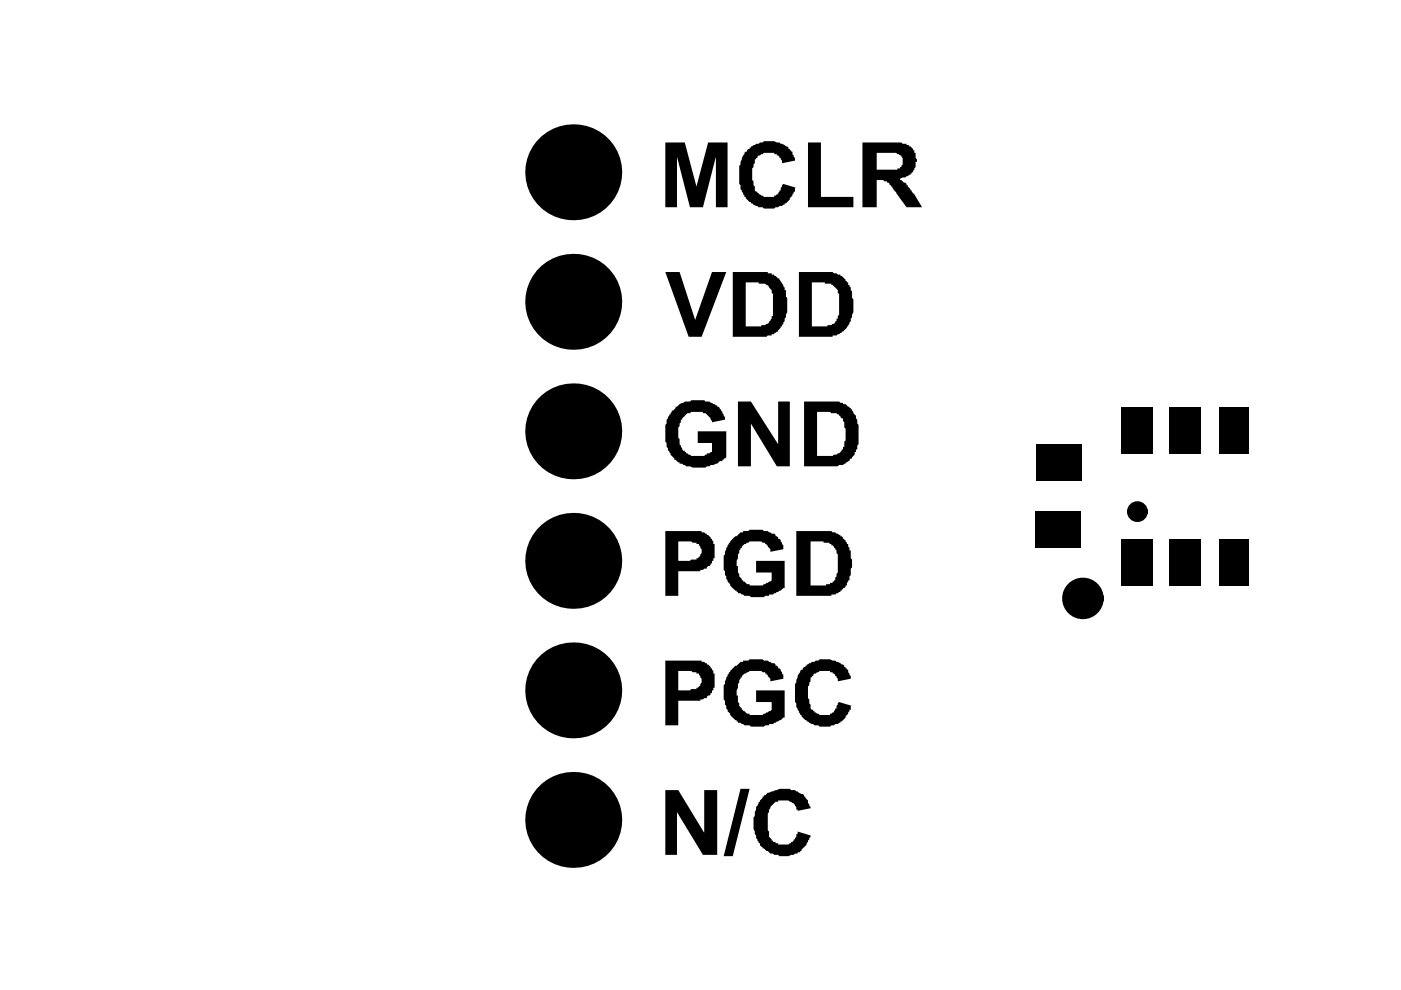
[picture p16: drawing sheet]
<svg xmlns="http://www.w3.org/2000/svg" width="297mm" height="210mm" viewBox="0 0 297 210" stroke-linecap="round" stroke-linejoin="round" font-family="sans-serif">
<g fill="#000">
<path d="M157.8 32.4l.3-.3h.3v-.2l.3-.3h.2v-.3h.3v-.3h.3l.8-.5h.6l.2-.3h.6l.3-.3h2.2l.5 .3h.6l.2 .3 1.4 .5 .3 .3v.3h.3v.3h.2v.2h.3v.6l.6 .8v.6l-2.8 .5v-.5l-.3-.3v-.3h-.2v-.3l-.3-.2h-.3v-.3h-.5v-.3h-.9a2.54 2.54 0 0 0-2.2 .6h-.2l-.3 .2v.3h-.3v.3h-.3v.8l-.2 .3v.5l-.3 .3v2.5l.3 .3v.8l.2 .2v.9l.3 .2h.3v.3h.3v.3h.2a2.84 2.84 0 0 0 2.5 .5h.6v-.2l.8-.3v-.3l.3-.3v-.2h.2v-.6l.6-.8 2.7 .8h-.2v.8h-.3l-.3 .9-.5 .5v.3l-.9 .8h-.2v.3h-.3l-.3 .3h-.5l-.3 .2h-.6a1.87 1.87 0 0 1-1.6 .3h-.8l-.3-.3h-.8l-.3-.2-1.4-.6v-.3h-.3l-.8-.8v-.3h-.3l-.2-.8-.6-.8v-.8l-.3-.3v-3.8l.3-.3v-.6l.3-.8 .5-.8zM141.1 30.2h4.1l2.5 9.3 2.4-9.3h4.2v13.7h-2.5v-10.7l-2.8 10.7h-2.7l-2.8-10.7v10.7h-2.4zM171.3 30.2h2.8v11.5h6.8v2.2h-9.6zM141.1 57.7h3l3.3 10.1 3.6-10.1h3l-5.2 13.7h-2.8zM142.4 87.1a.97 .97 0 0 0 .9-.9h.2a1.79 1.79 0 0 1 1.4-.8l.3-.3h1.1l.3-.2h2.7l.3 .2h.8l1.4 .9h.3v.2h.2l.3 .3v.3h.3l.5 1.4 .3 .2v.6l-2.7 .5-.3-.8-.6-.5a.87 .87 0 0 0-1.1-.6v-.3h-2.4l-.3 .3a.87 .87 0 0 0-1.1 .6l-.6 .5v.3h-.2v.5l-.3 .3v.6a1.87 1.87 0 0 0-.3 1.6v.8l.3 .3a1.56 1.56 0 0 0 .3 1.4l.2 .8 .3 .3h.3v.2h.3v.3h.2a3.1 3.1 0 0 0 2.8 .6h.8l.3-.3h.3v-.3h.5l.3-.3h.3v-1.9h-3.1v-2.4h6.1v5.4l-.3 .3h-.3v.3h-.2v.3a.87 .87 0 0 0-1.1 .5l-.9 .3h-.5l-.3 .3h-.5a1.87 1.87 0 0 1-1.7 .2h-1.4l-.5-.2h-.8l-.9-.6h-.5v-.3h-.3l-.5-.5h-.3v-.3l-.8-.8-.3-.8h-.3v-.6l-.3-.3v-.8a1.87 1.87 0 0 1-.2-1.6v-2.2l.2-.3v-.8l.3-.3 .3-.8h.3zM156.5 85.1h2.7l5.8 9.1v-9.1h2.5v13.8h-2.8l-5.5-9.1v9.1h-2.7zM154.5 115.1h.3v-.3l1.1-1.1h.3l.3-.3a.87 .87 0 0 1 1.1-.5v-.3h1.1a1.87 1.87 0 0 1 1.6-.3h1.4l.3 .3h.8l.8 .5h.6l.2 .3v.3h.3l.3 .3v.2h.3l.2 .3v.3l.6 .8v.8l-2.8 .6a.87 .87 0 0 0-.5-1.1v-.3h-.3v-.3h-.3v-.2h-.5l-.3-.3h-1.1a2.54 2.54 0 0 0-2.2 .5 .97 .97 0 0 0-.8 .9h-.3v.2l-.3 .3v.6l-.2 .2v.9l-.3 .5v1.1h.3v.3a1.56 1.56 0 0 0 .2 1.4 .87 .87 0 0 0 .6 1.1v.2h.3v.3h.2a.87 .87 0 0 0 1.1 .6v.2h1.4a2.54 2.54 0 0 0 2.2-.5h.3l.8-.6v-1.6h-3.3v-2.5h6.1v5.8h-.3l-.6 .5-1.3 .6-.3 .3h-.8v.2h-.9l-.2 .3h-2.8a1.57 1.57 0 0 0-1.4-.3l-.8-.5h-.5v-.3h-.3v-.3h-.3l-1.1-1.1v-.2l-.5-.6v-.3l-.3-.2v-.6l-.3-.3v-.8a1.87 1.87 0 0 1-.3-1.6v-1.7l.3-.3v-.5l.3-.8 .5-.9zM154.5 142.5h.3v-.2l.6-.6 .5-.5h.3l.3-.3a.87 .87 0 0 1 1.1-.6v-.2h1.1a1.87 1.87 0 0 1 1.6-.3h1.4l.3 .3h.8l.8 .5h.6l.2 .3v.3h.3l.3 .2v.3h.3l.2 .3v.3l.6 .8v.8l-2.8 .6a.87 .87 0 0 0-.5-1.1v-.3h-.3v-.3h-.3v-.3h-.5l-.3-.2h-1.1a2.54 2.54 0 0 0-2.2 .5 .97 .97 0 0 0-.8 .8h-.3v.3l-.3 .3v.5l-.2 .3v.8l-.3 .6v1.1h.3v.3a1.56 1.56 0 0 0 .2 1.3 .87 .87 0 0 0 .6 1.1v.3h.3v.3h.2a.87 .87 0 0 0 1.1 .5v.3h1.4a2.54 2.54 0 0 0 2.2-.6h.3l.8-.5v-1.7h-3.3v-2.4h6.1v5.7h-.3l-.6 .6-.8 .3-.8 .5h-.8v.3h-.9l-.2 .3h-2.8a1.57 1.57 0 0 0-1.4-.3l-.8-.6h-.5v-.2h-.3v-.3h-.3l-1.1-1.1v-.3l-.5-.5v-.3l-.3-.3v-.5l-.3-.3v-.8a1.87 1.87 0 0 1-.3-1.7v-1.6l.3-.3v-.5l.6-1.4 .2-.3zM169.7 142.3l.2-.3h.3v-.3l.3-.3h.3v-.2h.2v-.3l.9-.3 .2-.3h.6l.3-.2h.5l.3-.3h2.2l.5 .3h.6l1.4 .8h.2l.3 .3v.2h.3v.3h.3v.3h.2v.5l.6 .9v.5l-2.8 .6v-.6l-.2-.3v-.2h-.3v-.3l-.3-.3h-.3v-.3h-.5v-.2h-.8a2.54 2.54 0 0 0-2.2 .5h-.3l-.3 .3v.3h-.3v.2h-.2v.9l-.3 .2v.6l-.3 .3v2.4l.3 .3v.8l.3 .3v.8l.2 .3h.3v.3h.3v.2h.3a2.84 2.84 0 0 0 2.4 .6h.6v-.3l.8-.3 .3-.8h.3v-.5l.5-.9 2.8 .9h-.3v.8h-.3l-.3 .8-.5 .6v.2l-.8 .9h-.3v.2h-.3l-.3 .3h-.5l-.3 .3h-.5a1.87 1.87 0 0 1-1.7 .3h-.8l-.3-.3h-.8l-1.4-.8h-.3v-.3h-.2l-.9-.8v-.3h-.2l-.6-1.4-.3-.3v-.8l-.2-.3v-3.8l.2-.3v-.5l.6-1.4 .3-.3zM161.7 168.9h.3v-.3h.2l.6-.5 1.1-.3a6.6 6.6 0 0 1 3.6-.6l.2 .3h.9l1.3 .8h.3l.3 .3v.3h.3v.3a.87 .87 0 0 1 .5 1.1l.6 .8v.3l-2.8 .5v-.3h-.3v-.5l-.2-.3v-.3h-.3v-.2h-.3a2.84 2.84 0 0 0-2.5-.6h-.5v.3a.87 .87 0 0 0-1.1 .5l-.6 .6-.2 .8a5.7 5.7 0 0 0-.3 2.8v1.3a1.56 1.56 0 0 1 .3 1.4l.5 .6v.2h.3v.3h.5v.3h.6v.3h2.2l.3-.3h.2v-.3h.3l.3-.3v-.2h.3v-.3l.2-.3v-.5h.3v-.6l2.8 .8-.6 1.4-.3 .3v.3l-1.1 1.1v.2h-.2v.3h-.6v.3h-.5l-.3 .3h-.6l-.5 .2h-1.9l-.3-.2h-.8l-.3-.3h-.6l-.5-.6h-.3l-.5-.5h-.3v-.3h-.3v-.3h-.3v-.5h-.2l-.3-.8-.3-.3v-.6l-.3-.2v-.6l-.2-.5v-2.5l.2-.3v-.8l.3-.6v-.5l.3-.3 .3-.8h.2v-.3l.6-.5zM141.1 167.5h2.7l5.5 9.1v-9.1h2.8v13.8h-3.1l-5.5-9.1v9.1h-2.4zM157 167.2h1.9l-3.5 14.3h-2z"/>
<path d="M155.4 57.7h7.4v.2h.8v.3h.6v.3h.2l.6 .5h.3l.2 .9h.3v.2l.6 .9v.5h.2v1.4l.3 .3v3l-.3 .5v.6l-.2 .3v.5l-.6 .8v.3h-.3v.3l-.5 .5v.3l-.8 .3v.3h-.6v.2h-.8l-.3 .3h-7.1zM158.1 59.9v9.3h3.3v-.3h.8l.3-.2h.3l.3-.3v-.3h.2v-.3l.3-.2v-.6h.3v-4.7l-.3-.2a.87 .87 0 0 0-.5-1.1v-.3h-.3v-.3h-.3l-.3-.3h-1.3v-.2z"/>
<path d="M169.4 57.7h6a1.57 1.57 0 0 1 1.4 .2h.6l.2 .3h.6v.3h.3l.8 .8v.3h.3v.3h.2v.5h.3v.3l.3 .3v.5l.3 .3v1.4l.2 .2v2.8l-.2 .5v.6l-.3 .3v.5l-.6 .8v.3h-.2v.3l-.6 .5-.3 .3h-.2v.3h-.3l-.8 .5h-.9v.3h-7.1zM172.1 59.9v9.3h3.3v-.3h.9l.2-.2h.3l.3-.3v-.3h.3v-.5h.2v-.6l.3-.3v-4.4l-.3-.2a.87 .87 0 0 0-.5-1.1l-.6-.6h-.2v-.3h-1.4v-.2z"/>
<path d="M182.9 30.2h8.2l.3 .3h.8v.3h.6v.2a.97 .97 0 0 1 .8 .9h.3v.5h.2v1.1l.3 .3v.5h-.3v1.1l-.2 .3v.3l-.3 .3v.2h-.3v.3h-.3v.3h-.2l-.9 .5h-.5l-.8 .3h.2v.3h.3l.6 .5h.2l.3 .3v.3h.3v.2l.5 .6v.3h.3v.2l.6 .6 1.6 2.7h-3.3l-2.2-3v-.3h-.3v-.2h-.2l-.3-.9h-.3v-.2h-.3v-.3l-.2-.3h-.3v-.2h-.6l-.2-.3h-1.4v5.7h-3zM185.9 32.4v3.6h4.4v-.3h.5v-.3h.3l.3-.8a1.48 1.48 0 0 0-.8-1.9h-.3l-.3-.3z"/>
<path d="M170.5 85.1h7.4l.3 .3h.5v.3a.87 .87 0 0 1 1.1 .5h.3v.3h.3v.3h.3l.2 .8a.87 .87 0 0 1 .6 1.1l.3 .3v.8l.2 .3v4.1l-.2 .3v.8h-.3v.5h-.3a.87 .87 0 0 1-.5 1.1v.3h-.3l-.3 .3v.3l-.8 .2v.3h-.3l-.3 .3h-.8l-.3 .3h-7.1zM173.2 87.3v9.4h3.3l.3-.3h.6l.2-.3a.97 .97 0 0 0 .9-.8h.2v-.6h.3v-1.1l.3-.2v-2.5l-.3-.3v-1.1l-.3-.2v-.6h-.2l-.3-.3v-.2h-.3v-.3h-.3l-.2-.3h-1.1l-.3-.3z"/>
<path d="M168.8 112.6h6.4a1.57 1.57 0 0 1 1.3 .3h.6l.8 .5h.3v.3h.3l.2 .3v.2h.3v.3h.3l.3 .8h.2v.6l.3 .3v.5h.3v1.7l.3 .2v1.7a1.87 1.87 0 0 0-.3 1.6l-.3 .3v.8h-.3v.3l-.2 .3v.5h-.3v.3l-.3 .3h-.3v.3h-.2v.2h-.3v.3l-.8 .3-.3 .3h-.8v.2h-7.5zM171.9 114.8v9.3h3.3v-.2h.8v-.3h.5v-.3h.3v-.3h.3v-.5l.3-.3v-.5l.2-.3v-3.9l-.2-.2v-.6l-.3-.3v-.2h-.3v-.3l-.3-.3h-.2v-.3h-.3l-.3-.2h-1.1v-.3z"/>
<path d="M141.1 112.6h7.7v.3h.5l.3 .2h.3v.3a.97 .97 0 0 1 .8 .8h.3v.3l.2 .3v.5h.3v3.1h-.3v.5h-.2v.6h-.3v.2l-.3 .3h-.3l-.2 .3v.3h-.6l-.3 .2h-.5v.3h-4.7v5.2h-2.7zM143.8 114.8v4.1h2.5l.3-.3h1.1v-.2a.97 .97 0 0 0 .8-.9l.3-.2v-.9l-.6-.8v-.3h-.5v-.2h-.9l-.2-.3z"/>
<path d="M141.1 140.1h7.7v.2h.5l.3 .3h.3v.3a.97 .97 0 0 1 .8 .8h.3v.3l.2 .3v.5h.3v3h-.3v.6h-.2v.5h-.3v.3l-.3 .3h-.3l-.2 .3v.2h-.6l-.3 .3h-.5v.3h-4.7v5.2h-2.7zM143.8 142.3v4.1h2.5l.3-.3h1.1v-.3a.97 .97 0 0 0 .8-.8l.3-.3v-.8l-.3-.3-.3-.8h-.5v-.3h-.9l-.2-.2z"/>
<circle cx="121.5" cy="36.5" r="10.2"/>
<circle cx="121.5" cy="64" r="10.2"/>
<circle cx="121.5" cy="91.5" r="10.2"/>
<circle cx="121.5" cy="118.9" r="10.2"/>
<circle cx="121.5" cy="146.4" r="10.2"/>
<circle cx="121.5" cy="173.8" r="10.2"/>
</g>
<circle cx="241.2" cy="108.5" r="1.1" fill="none" stroke="#000" stroke-width="2.2"/>
<circle cx="229.6" cy="126.9" r="2.2" fill="none" stroke="#000" stroke-width="4.4"/>
<g fill="#000">
<path d="M237.9 86.2h6.5v9.9h-6.5z" fill-rule="evenodd"/>
<path d="M248 86.2h6.6v9.9h-6.6z" fill-rule="evenodd"/>
<path d="M258.5 86.2h6.3v9.9h-6.3z" fill-rule="evenodd"/>
<path d="M219.4 108.5h9.7v7.7h-9.7z" fill-rule="evenodd"/>
<path d="M219.7 94.2h9.6v7.7h-9.6z" fill-rule="evenodd"/>
<path d="M237.9 114.2h6.5v9.9h-6.5z" fill-rule="evenodd"/>
<path d="M248 114.2h6.6v9.9h-6.6z" fill-rule="evenodd"/>
<path d="M258.5 114.2h6.3v9.9h-6.3z" fill-rule="evenodd"/>
</g>
</svg>
